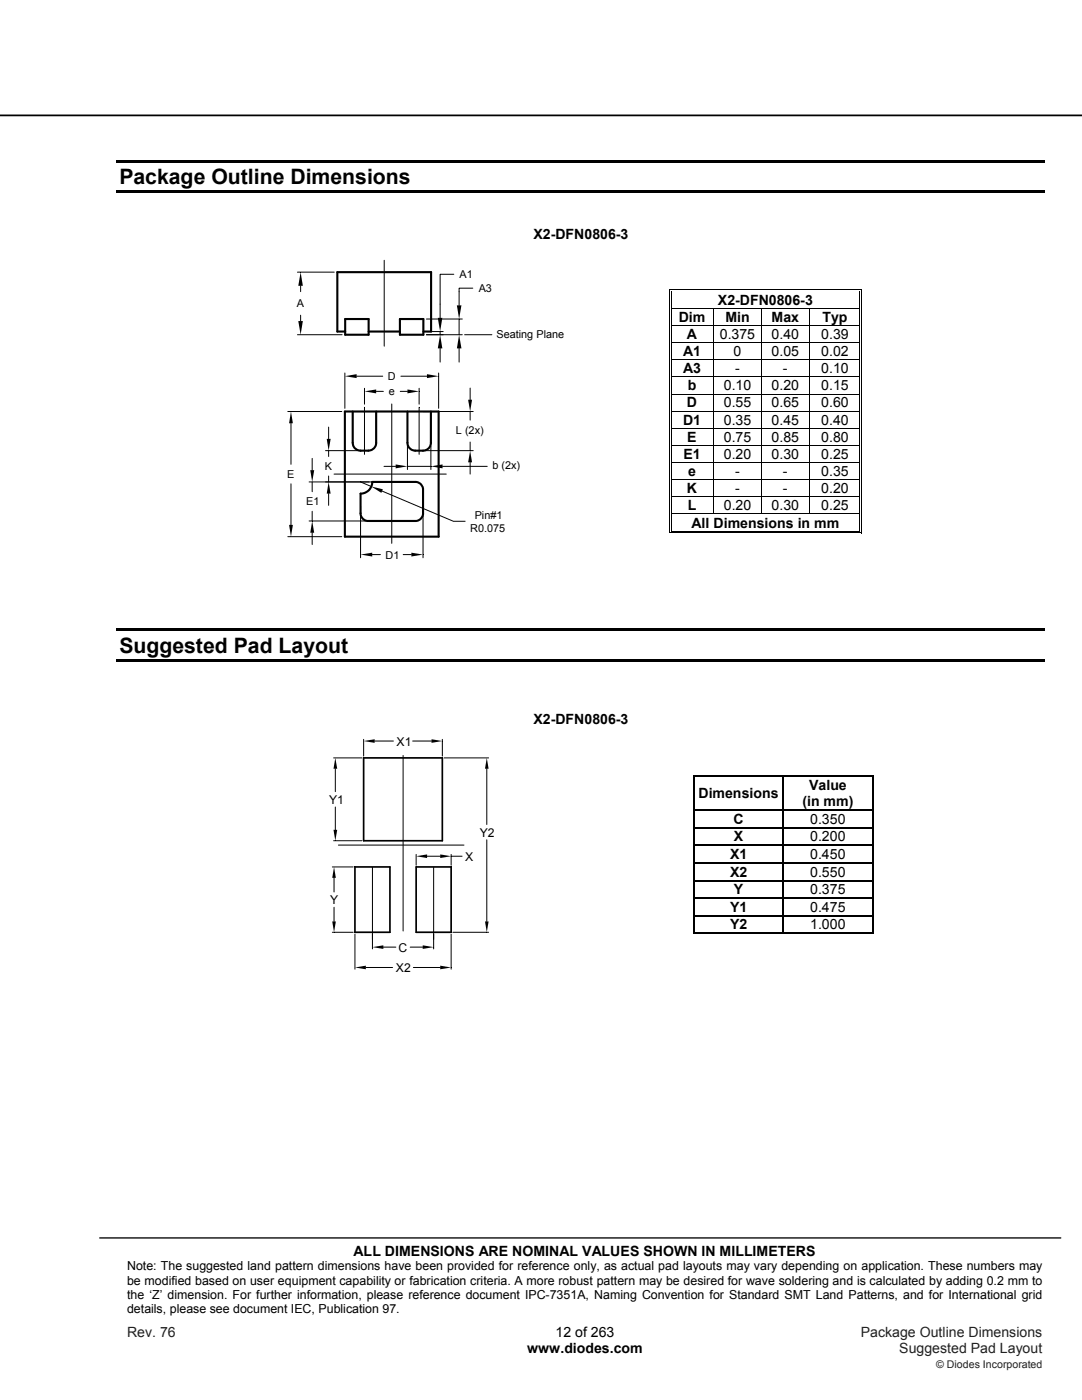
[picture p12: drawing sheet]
<svg xmlns="http://www.w3.org/2000/svg" width="216mm" height="279mm" viewBox="0 0 216 279" stroke-linecap="round" stroke-linejoin="round" font-family="sans-serif">
<defs><g id="words">
<g font-size="4.2">
<text x="23.8" y="36.7">Package Outline Dimensions</text>
<text x="23.8" y="130.3">Suggested Pad Layout</text>
</g>
<g font-size="2.8">
<text x="106.4" y="47.7">X2-DFN0806-3</text>
<text x="135.4" y="64.2">Dim</text>
<text x="143.3" y="60.8">X2-DFN0806-3</text>
<text x="144.7" y="64.2">Min</text>
<text x="154" y="64.2">Max</text>
<text x="164.1" y="64.2">Typ</text>
<text x="136.3" y="71.1">A1</text>
<text x="137.1" y="67.6">A</text>
<text x="143.6" y="67.6">0.375</text>
<text x="146.4" y="71.1">0</text>
<text x="154" y="67.6">0.40</text>
<text x="154" y="71.1">0.05</text>
<text x="163.9" y="67.6">0.39</text>
<text x="163.9" y="71.1">0.02</text>
<text x="136.3" y="74.5">A3</text>
<text x="137.2" y="77.9">b</text>
<text x="144.4" y="77.9">0.10</text>
<text x="146.7" y="74.5">-</text>
<text x="154" y="77.9">0.20</text>
<text x="156.2" y="74.5">-</text>
<text x="163.9" y="77.9">0.15</text>
<text x="163.9" y="74.5">0.10</text>
<text x="137.1" y="81.3">D</text>
<text x="144.4" y="81.3">0.55</text>
<text x="154" y="81.3">0.65</text>
<text x="163.9" y="81.3">0.60</text>
<text x="136.3" y="84.8">D1</text>
<text x="137.1" y="88.2">E</text>
<text x="144.4" y="84.8">0.35</text>
<text x="144.4" y="88.2">0.75</text>
<text x="154" y="84.8">0.45</text>
<text x="154" y="88.2">0.85</text>
<text x="163.9" y="84.8">0.40</text>
<text x="163.9" y="88.2">0.80</text>
<text x="136.4" y="91.6">E1</text>
<text x="137.3" y="95">e</text>
<text x="144.4" y="91.6">0.20</text>
<text x="146.7" y="95">-</text>
<text x="154" y="91.6">0.30</text>
<text x="156.2" y="95">-</text>
<text x="163.9" y="91.6">0.25</text>
<text x="163.9" y="95">0.35</text>
<text x="137.1" y="98.4">K</text>
<text x="137.2" y="101.9">L</text>
<text x="144.4" y="101.9">0.20</text>
<text x="146.7" y="98.4">-</text>
<text x="154" y="101.9">0.30</text>
<text x="156.2" y="98.4">-</text>
<text x="163.9" y="101.9">0.25</text>
<text x="163.9" y="98.4">0.20</text>
<text x="138" y="105.3">All Dimensions in mm</text>
<text x="106.4" y="144.5">X2-DFN0806-3</text>
<text x="139.4" y="159.3">Dimensions</text>
<text x="160.1" y="160.9">(in mm)</text>
<text x="161.5" y="157.7">Value</text>
<text x="146.4" y="164.4">C</text>
<text x="146.5" y="167.9">X</text>
<text x="161.7" y="167.9">0.200</text>
<text x="161.7" y="164.4">0.350</text>
<text x="145.7" y="171.4">X1</text>
<text x="161.7" y="171.4">0.450</text>
<text x="145.7" y="175">X2</text>
<text x="146.5" y="178.5">Y</text>
<text x="161.7" y="178.5">0.375</text>
<text x="161.7" y="175">0.550</text>
<text x="145.7" y="182">Y1</text>
<text x="145.7" y="185.5">Y2</text>
<text x="161.7" y="182">0.475</text>
<text x="161.7" y="185.5">1.000</text>
<text x="70.6" y="250.6">ALL DIMENSIONS ARE NOMINAL VALUES SHOWN IN MILLIMETERS</text>
<text x="110.9" y="266.8">12 of 263</text>
<text x="105.2" y="270.1">www.diodes.com</text>
</g>
<g font-size="2.8" fill="#231f20">
<text x="25.4" y="266.8">Rev. 76</text>
<text x="171.8" y="266.8">Package Outline Dimensions</text>
<text x="179.5" y="270.1">Suggested Pad Layout</text>
</g>
<g font-size="2.5">
<text x="25.4" y="253.5">Note: The suggested land pattern dimensions have been provided for reference only, as actual pad layouts may vary depending on application. These numbers may</text>
<text x="25.4" y="256.4">be modified based on user equipment capability or fabrication criteria. A more robust pattern may be desired for wave soldering and is calculated by adding 0.2 mm to</text>
<text x="25.4" y="259.2">the ‘Z’ dimension. For further information, please reference document IPC-7351A, Naming Convention for Standard SMT Land Patterns, and for International grid</text>
<text x="25.4" y="262.1">details, please see document IEC, Publication 97.</text>
</g>
<g font-size="2.4">
<text x="79.1" y="148.8">X1</text>
<text x="65.7" y="160.4">Y1</text>
<text x="95.7" y="167">Y2</text>
<text x="92.8" y="171.8">X</text>
<text x="65.9" y="180.4">Y</text>
<text x="79.5" y="189.9">C</text>
<text x="79" y="194">X2</text>
</g>
<g font-size="2.2">
<text x="91.7" y="55.5">A1</text>
<text x="95.5" y="58.3">A3</text>
<text x="59.2" y="61.4">A</text>
<text x="99.1" y="67.5">Seating Plane</text>
<text x="77.4" y="75.9">D</text>
<text x="77.6" y="78.9">e</text>
<text x="91" y="86.6">L (2x)</text>
<text x="57.3" y="95.4">E</text>
<text x="64.8" y="93.9">K</text>
<text x="98.3" y="93.7">b (2x)</text>
<text x="61.1" y="100.9">E1</text>
<text x="93.8" y="106.2">R0.075</text>
<text x="94.7" y="103.5">Pin#1</text>
<text x="76.9" y="111.5">D1</text>
</g>
<text font-size="2.1" fill="#231f20" x="186.8" y="273">© Diodes Incorporated</text>
</g></defs>
<path d="M0 23h215.9" fill="none" stroke="#000" stroke-width=".35"/>
<path d="M19.9 247.1h191.8" fill="none" stroke="#000" stroke-width=".26"/>
<path d="M23.3 31.9h185.2v.5h-185.2zM23.3 38h185.2v.5h-185.2z" fill="#000"/>
<g fill="#fff">
<path d="M134 58.2h37.5v3.2h-37.5z"/>
<path d="M134.5 58.2h36.5v3.2h-36.5z"/>
</g>
<path d="M133.5 57.7h.2v.5h-.2zM133.5 57.7h.5v.1h-.5zM133.9 58h.1v.2h-.1z" fill="#000"/>
<path d="M134 57.7h37.5M134 58.1h37.5" fill="none" stroke="#000" stroke-width=".2"/>
<path d="M134 58.2h37.5z" fill="#fff"/>
<path d="M171.5 57.7h.5v.1h-.5zM171.5 58h.2v.2h-.2zM171.9 57.7h.1v.5h-.1z" fill="#000"/>
<path d="M133.6 58.2v3.2M133.9 58.2v3.2M171.6 58.2v3.2M171.9 58.2v3.2" fill="none" stroke="#000" stroke-width=".2"/>
<g fill="#fff">
<path d="M134 61.6h8.3v3.3h-8.3z"/>
<path d="M134.5 61.6h7.2v3.3h-7.2z"/>
<path d="M142.5 61.6h9.3v3.3h-9.3z"/>
<path d="M143.1 61.6h8.1v3.3h-8.1z"/>
<path d="M152 61.6h9.4v3.3h-9.4z"/>
<path d="M152.7 61.6h8.1v3.3h-8.1z"/>
</g>
<path d="M133.5 61.4h.2v.2h-.2zM133.9 61.4h.1v.2h-.1zM171.5 61.4h.2v.2h-.2zM171.9 61.4h.1v.2h-.1z" fill="#000"/>
<path d="M133.6 61.6v3.3M133.9 61.6v3.3M134 61.5h37.5M142.4 61.6v3.3M152 61.6v3.3M161.5 61.6v3.3M171.6 61.6v3.3M171.9 61.6v3.3" fill="none" stroke="#000" stroke-width=".2"/>
<g fill="#fff">
<path d="M134 65h8.3v3.3h-8.3z"/>
<path d="M134.5 65h7.2v3.3h-7.2z"/>
<path d="M142.5 65h9.3v3.3h-9.3z"/>
<path d="M143.1 65h8.1v3.3h-8.1z"/>
<path d="M152 65h9.4v3.3h-9.4z"/>
<path d="M152.7 65h8.1v3.3h-8.1z"/>
</g>
<g fill="#000">
<path d="M133.5 64.9h.2v.1h-.2zM133.5 68.3h.2v.2h-.2zM133.5 71.7h.2v.2h-.2zM133.5 75.1h.2v.2h-.2zM133.5 78.5h.2v.2h-.2zM133.9 64.9h.1v.1h-.1zM133.9 68.3h.1v.2h-.1zM133.9 71.7h.1v.2h-.1zM133.9 75.1h.1v.2h-.1zM133.9 78.5h.1v.2h-.1zM171.5 64.9h.2v.1h-.2zM171.5 68.3h.2v.2h-.2z"/>
<path d="M171.5 71.7h.2v.2h-.2zM171.5 75.1h.2v.2h-.2zM171.5 78.5h.2v.2h-.2zM171.9 64.9h.1v.1h-.1zM171.9 68.3h.1v.2h-.1zM171.9 71.7h.1v.2h-.1zM171.9 75.1h.1v.2h-.1zM171.9 78.5h.1v.2h-.1zM133.5 82h.2v.1h-.2zM133.9 82h.1v.1h-.1zM171.5 82h.2v.1h-.2zM171.9 82h.1v.1h-.1z"/>
</g>
<g fill="none" stroke="#000" stroke-width=".2">
<path d="M133.6 65v3.3M133.6 68.5v3.2M133.6 71.9v3.2M133.6 75.3v3.2M133.6 78.7v3.3M133.9 65v3.3M133.9 68.5v3.2M133.9 71.9v3.2M133.9 75.3v3.2M133.9 78.7v3.3M134 64.9h37.5M134 68.4h37.5"/>
<path d="M134 71.8h37.5M134 75.2h37.5M134 78.6h37.5M142.4 65v3.3M142.4 68.5v3.2M142.4 71.9v3.2M142.4 75.3v3.2M142.4 78.7v3.3M152 65v3.3M152 68.5v3.2M152 71.9v3.2M152 75.3v3.2"/>
<path d="M152 78.7v3.3M161.5 65v3.3M161.5 68.5v3.2M161.5 71.9v3.2M161.5 75.3v3.2M161.5 78.7v3.3M171.6 65v3.3M171.6 68.5v3.2M171.6 71.9v3.2M171.6 75.3v3.2M171.6 78.7v3.3M171.9 65v3.3"/>
<path d="M171.9 68.5v3.2M171.9 71.9v3.2M171.9 75.3v3.2M171.9 78.7v3.3M133.6 82.1v3.3M133.9 82.1v3.3M134 82h37.5M142.4 82.1v3.3M152 82.1v3.3M161.5 82.1v3.3M171.6 82.1v3.3M171.9 82.1v3.3"/>
</g>
<g fill="#fff">
<path d="M134 85.6h8.3v3.2h-8.3z"/>
<path d="M134.5 85.6h7.2v3.2h-7.2z"/>
<path d="M142.5 85.6h9.3v3.2h-9.3z"/>
<path d="M143.1 85.6h8.1v3.2h-8.1z"/>
<path d="M152 85.6h9.4v3.2h-9.4z"/>
<path d="M152.7 85.6h8.1v3.2h-8.1z"/>
</g>
<path d="M133.5 85.4h.2v.2h-.2zM133.9 85.4h.1v.2h-.1zM171.5 85.4h.2v.2h-.2zM171.9 85.4h.1v.2h-.1z" fill="#000"/>
<path d="M133.6 85.6v3.2M133.9 85.6v3.2M134 85.5h37.5M142.4 85.6v3.2M152 85.6v3.2M161.5 85.6v3.2M171.6 85.6v3.2M171.9 85.6v3.2" fill="none" stroke="#000" stroke-width=".2"/>
<g fill="#fff">
<path d="M134 89h8.3v3.2h-8.3z"/>
<path d="M134.5 89h7.2v3.2h-7.2z"/>
<path d="M142.5 89h9.3v3.2h-9.3z"/>
<path d="M143.1 89h8.1v3.2h-8.1z"/>
<path d="M152 89h9.4v3.2h-9.4z"/>
<path d="M152.7 89h8.1v3.2h-8.1z"/>
</g>
<path d="M133.5 88.8h.2v.2h-.2zM133.9 88.8h.1v.2h-.1zM171.5 88.8h.2v.2h-.2zM171.9 88.8h.1v.2h-.1z" fill="#000"/>
<path d="M133.6 89v3.2M133.9 89v3.2M134 88.9h37.5M142.4 89v3.2M152 89v3.2M161.5 89v3.2M171.6 89v3.2M171.9 89v3.2" fill="none" stroke="#000" stroke-width=".2"/>
<g fill="#fff">
<path d="M134 92.4h8.3v3.3h-8.3z"/>
<path d="M134.5 92.4h7.2v3.3h-7.2z"/>
<path d="M142.5 92.4h9.3v3.3h-9.3z"/>
<path d="M143.1 92.4h8.1v3.3h-8.1z"/>
<path d="M152 92.4h9.4v3.3h-9.4z"/>
<path d="M152.7 92.4h8.1v3.3h-8.1z"/>
</g>
<path d="M133.5 92.2h.2v.2h-.2zM133.9 92.2h.1v.2h-.1zM171.5 92.2h.2v.2h-.2zM171.9 92.2h.1v.2h-.1z" fill="#000"/>
<path d="M133.6 92.4v3.3M133.9 92.4v3.3M134 92.3h37.5M142.4 92.4v3.3M152 92.4v3.3M161.5 92.4v3.3M171.6 92.4v3.3M171.9 92.4v3.3" fill="none" stroke="#000" stroke-width=".2"/>
<g fill="#fff">
<path d="M134 95.8h8.3v3.3h-8.3z"/>
<path d="M134.5 95.8h7.2v3.3h-7.2z"/>
<path d="M142.5 95.8h9.3v3.3h-9.3z"/>
<path d="M143.1 95.8h8.1v3.3h-8.1z"/>
<path d="M152 95.8h9.4v3.3h-9.4z"/>
<path d="M152.7 95.8h8.1v3.3h-8.1z"/>
</g>
<path d="M133.5 95.7h.2v.1h-.2zM133.9 95.7h.1v.1h-.1zM171.5 95.7h.2v.1h-.2zM171.9 95.7h.1v.1h-.1z" fill="#000"/>
<path d="M133.6 95.8v3.3M133.9 95.8v3.3M134 95.7h37.5M142.4 95.8v3.3M152 95.8v3.3M161.5 95.8v3.3M171.6 95.8v3.3M171.9 95.8v3.3" fill="none" stroke="#000" stroke-width=".2"/>
<g fill="#fff">
<path d="M134 99.3h8.3v3.2h-8.3z"/>
<path d="M134.5 99.3h7.2v3.2h-7.2z"/>
<path d="M142.5 99.3h9.3v3.2h-9.3z"/>
<path d="M143.1 99.3h8.1v3.2h-8.1z"/>
<path d="M152 99.3h9.4v3.2h-9.4z"/>
<path d="M152.7 99.3h8.1v3.2h-8.1z"/>
</g>
<g fill="#000">
<path d="M133.5 99.1h.2v.2h-.2zM133.9 99.1h.1v.2h-.1zM171.5 99.1h.2v.2h-.2zM171.9 99.1h.1v.2h-.1zM133.5 102.5h.2v.2h-.2zM133.5 106.3h.5v.1h-.5zM133.9 102.5h.1v.2h-.1zM133.9 105.9h.1v.2h-.1zM171.5 102.5h.2v.2h-.2zM171.5 106.3h.5v.1h-.5zM171.5 105.9h.2v.2h-.2zM171.9 102.5h.1v.2h-.1z"/>
<path d="M171.9 105.9h.1v.5h-.1zM23.3 125.5h185.2v.5h-185.2zM23.3 131.6h185.2v.5h-185.2zM138.4 154.8l.1 .3zM138.4 154.8l.3 .1zM138.6 155l.1 .1zM156.1 155.1h.3zM156.1 154.8l.3 .1zM156.1 155l.3 .1zM174.1 154.8l.2 .1zM174.1 155v.1zM174.2 154.8l.1 .3z"/>
<path d="M138.4 161.6l.1 .2zM138.4 165.1l.1 .3zM138.4 168.6l.1 .2zM138.4 172.1l.1 .3zM138.4 175.6l.1 .3zM138.4 179.1l.1 .3zM138.6 161.6l.1 .2zM138.6 165.1l.1 .3zM138.6 168.6l.1 .2zM138.6 172.1l.1 .3zM138.6 175.6l.1 .3zM138.6 179.1l.1 .3z"/>
<path d="M156.1 161.6h.3v.2h-.3zM156.1 165.1h.3v.3h-.3zM156.1 168.6h.3v.2h-.3zM156.1 172.1h.3v.3h-.3zM156.1 175.6h.3v.3h-.3zM156.1 179.1h.3v.3h-.3zM174.1 161.6v.2zM174.1 165.1v.3zM174.1 168.6v.2zM174.1 172.1v.3zM174.1 175.6v.3zM174.1 179.1v.3z"/>
<path d="M174.2 161.6l.1 .2zM174.2 165.1l.1 .3zM174.2 168.6l.1 .2zM174.2 172.1l.1 .3zM174.2 175.6l.1 .3zM174.2 179.1l.1 .3zM138.4 182.6l.1 .3zM138.4 186.3l.3 .1zM138.6 182.6l.1 .3zM138.6 186.1l.1 .1zM156.1 182.6h.3v.3h-.3zM174.1 182.6v.3z"/>
<path d="M174.1 186.3l.2 .1zM174.1 186.1v.1zM174.2 182.6l.1 .3zM174.2 186.1l.1 .3z"/>
</g>
<g fill="none" stroke="#000" stroke-width=".2">
<path d="M59.4 54.3h7.3M60 57v1.2M76.7 51.9v17.2M90.6 54.7h-2.8v8.7M94.3 57.5h-2.7v3.4M59.4 66.8h8.9M60 62.9v1.2M68.8 74.4v7.1M71.2 75.1h5.2M72.7 77.5v3.2M75.1 78.1h1.4M79.9 78.1h1.4"/>
<path d="M80 75.1h5.2M83.6 77.5v3.2M85.1 66.8h7.1M85.1 66.2h3.3M85.1 63.7h7.1M87.5 74.4v7.1M87.8 66.2v.6M87.8 69.5v2.8M91.6 63.7v3.1M91.6 69.5v2.8M92.7 66.8h5.4M93.8 77.4v2.4"/>
<path d="M57.4 82.1h10.8M58.1 84.5v8.2M58.1 96.6v8.2M61.7 96.2h13M62.3 91.5v2.3M62.3 96.2v1.9M65 89.9h7.1M65.6 85.2v2.4M65.6 89.9v1.2M65.6 95v1.2M65.6 98.5v2.4M66.7 94.6h22.3"/>
<path d="M71.9 96.2l2.2 .9M72.7 81.3v9.4M76.2 98l14.3 6h2.3M76.6 93.1h2.4M78.2 80.6v27.8M81.3 89v4.7M81.3 93.1h4.7M83.6 81.3v9.4M84.3 89.9h10.1M84.3 82.1h10.1M86 89v4.7M88.3 93.1h8.9"/>
<path d="M93.8 82.1v1.7M93.8 88.2v1.7M93.8 92.3v2.3M133.6 99.3v3.2M133.9 99.3v3.2M134 99.2h37.5M142.4 99.3v3.2M152 99.3v3.2M161.5 99.3v3.2M171.6 99.3v3.2M171.9 99.3v3.2M57.4 107.1h10.8"/>
<path d="M61.7 104h12.1M62.3 102v2M62.3 106.3v2.4M71.9 101.1v10.2M74.3 110.7h1.6M80.5 110.7h1.6M84.4 100.7v10.6M133.6 102.7v3.7M133.9 102.7v3.2M134 102.6h37.5M134 106.4h37.5M134 106h37.5"/>
<path d="M171.6 102.7v3.2M171.9 102.7v3.2M66.6 151.3h5.6M66.9 153.4v4.6M72.6 147.6v3.3M74.8 147.9h3.7M80.4 150.8v35M82.3 147.9h3.8M88.3 147.6v3.3M88.6 151.3h8.9M97.1 153.4v11.1M138.5 155.1v6.5"/>
<path d="M138.6 155.1v6.5M138.7 154.9h17.4M138.7 155h17.4M156.4 154.9h17.7M156.4 155h17.7M174.1 155.1v6.5M174.3 155.1v6.5M66.3 173h4.2M66.6 167.8h5.6M66.7 175.2v2.8M66.9 161.1v4.5M67.5 168.7h25.1"/>
<path d="M74.3 173.1v16.3M83 170.5v2.2M85.2 170.9h2.6M86.5 173.1v16.3M90 170.5v2.2M90 170.9h2.2M97.1 167.6v16.3M138.5 161.8v3.3M138.5 165.4v3.2M138.5 168.8v3.3M138.5 172.4v3.2M138.5 175.9v3.2"/>
<path d="M138.5 179.4v3.2M138.6 161.8v3.3M138.6 165.4v3.2M138.6 168.8v3.3M138.6 172.4v3.2M138.6 175.9v3.2M138.6 179.4v3.2M174.1 161.8v3.3M174.1 165.4v3.2M174.1 168.8v3.3M174.1 172.4v3.2M174.1 175.9v3.2"/>
<path d="M174.1 179.4v3.2M174.3 161.8v3.3M174.3 165.4v3.2M174.3 168.8v3.3M174.3 172.4v3.2M174.3 175.9v3.2M174.3 179.4v3.2M66.3 186.1h4.2M66.7 181.1v2.8M70.8 186.4v7M73 193.1h5.3M76.5 189h2.5"/>
<path d="M81.9 189h2.4M82.5 193.1h5.3M90 186.4v7M90.4 186.1h7.1M138.5 182.9v3.5M138.6 182.9v3.2M138.7 186.4h35.4M138.7 186.2h17.4M156.4 186.2h17.7M174.1 182.9v3.2M174.3 182.9v3.2"/>
</g>
<g fill="none" stroke="#000" stroke-width=".25">
<path d="M156.3 155.1v6.5M138.7 161.7h17.4M138.7 165.2h17.4M138.7 168.7h17.4M138.7 172.2h17.4M138.7 175.7h17.4M138.7 179.2h17.4M156.3 161.8v3.3M156.3 165.4v3.2M156.3 168.8v3.3M156.3 172.4v3.2M156.3 175.9v3.2"/>
<path d="M156.3 179.4v3.2M156.4 161.7h17.7M156.4 165.2h17.7M156.4 168.7h17.7M156.4 172.2h17.7M156.4 175.7h17.7M156.4 179.2h17.7M138.7 182.8h17.4M156.3 182.9v3.3M156.4 182.8h17.7"/>
</g>
<g fill="#000">
<path d="M60 54.3l.4 2.7h-.9zM59.5 64.1h.9l-.4 2.7zM68.8 75.1l2.4-.4v.8zM72.7 78.1l2.4-.4v.8zM81.3 77.7l2.3 .4-2.3 .4zM85.2 74.7l2.3 .4-2.3 .4zM87.8 66.8l.5 2.7h-.9zM87.4 63.4h.9l-.5 2.8zM91.6 66.8l.5 2.7h-.9zM91.2 60.9h.9l-.5 2.8zM93.4 79.8h.8l-.4 2.3zM58.1 82.1l.3 2.4h-.7z"/>
<path d="M61.9 93.8h.8l-.4 2.4zM65.2 87.6h.8l-.4 2.3zM65.6 96.2l.4 2.3h-.8zM74.1 97.1l2.3 .5-.3 .8zM79 92.7l2.3 .4-2.3 .4zM86 93.1l2.3-.4v.8zM93.8 89.9l.4 2.4h-.8zM57.7 104.8h.7l-.3 2.3zM62.3 104l.4 2.3h-.8zM71.9 110.7l2.4-.4v.8zM82.1 110.3l2.3 .4-2.3 .4zM66.9 151.3l.4 2.1h-.8z"/>
<path d="M72.6 147.9l2.2-.4v.8zM86.1 147.5l2.2 .4-2.2 .4zM97.1 151.3l.4 2.1h-.7zM66.7 173l.3 2.2h-.7zM66.5 165.6h.8l-.4 2.2zM83 170.9l2.2-.4v.7zM87.8 170.5l2.2 .4-2.2 .3zM66.3 183.9h.7l-.3 2.2zM70.8 193.1l2.2-.4v.7zM74.3 189l2.2-.3v.7zM84.3 188.7l2.2 .3-2.2 .4zM87.8 192.7l2.2 .4-2.2 .3z"/>
<path d="M96.8 183.9h.7l-.4 2.2z"/>
</g>
<path d="M68.9 66.2h-1.6v-11.9h18.7v11.9h-1.5M68.9 63.7h4.7v3.1h-4.7zM73.6 66.2h6.2M79.8 63.7h4.7v3.1h-4.7zM68.8 82.1h18.7v25h-18.7zM70.4 82.1v6.3a1.56 1.56 0 0 0 1.5 1.5h1.6a1.55 1.55 0 0 0 1.6-1.5v-6.3M71.9 98.5a2.31 2.31 0 0 0 2.4-2.3h8.5a1.52 1.52 0 0 1 1.6 1.5v4.7a1.52 1.52 0 0 1-1.6 1.6h-9.3a1.52 1.52 0 0 1-1.6-1.6zM86 82.1v6.3a1.56 1.56 0 0 1-1.6 1.5h-1.6a1.6 1.6 0 0 1-1.5-1.5v-6.3" fill="none" stroke="#000" stroke-width=".42"/>
<path d="M72.6 151.3h15.7v16.5h-15.7zM70.8 173h7v13.1h-7zM83 173h7v13.1h-7z" fill="none" stroke="#000" stroke-width=".34"/>
<use href="#words"/>
</svg>
